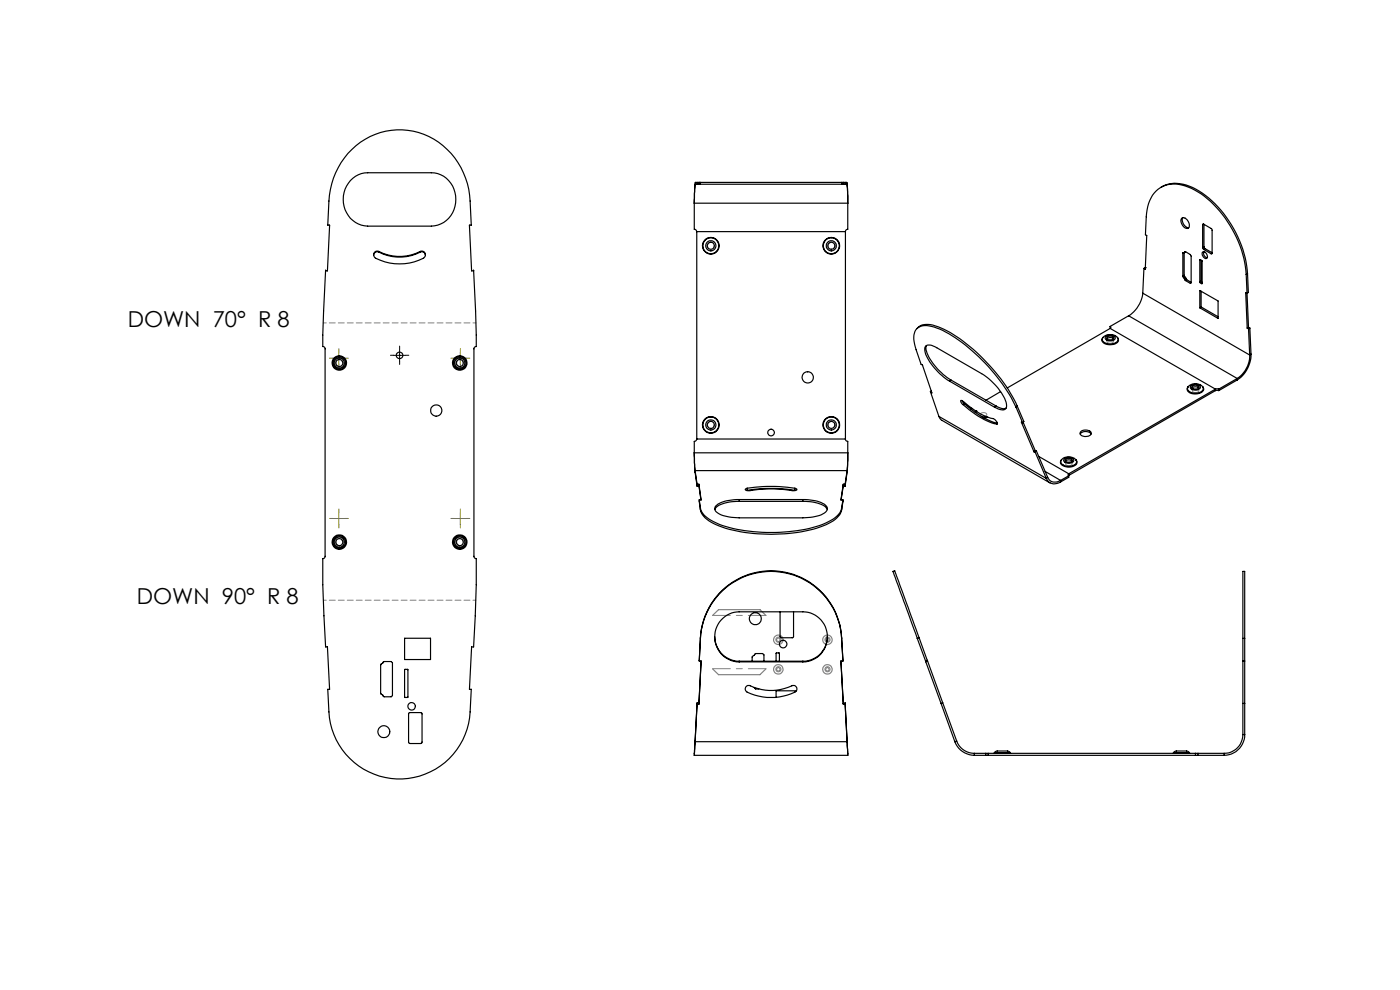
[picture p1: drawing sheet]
<svg xmlns="http://www.w3.org/2000/svg" width="297mm" height="210mm" viewBox="0 0 297 210" stroke-linecap="round" stroke-linejoin="round" font-family="sans-serif">
<defs><g id="words">
<g font-size="4.7">
<text x="27.1" y="69.4">DOWN 70° R 8</text>
<text x="29" y="128.2">DOWN 90° R 8</text>
</g>
</g></defs>
<path d="M151.5 52.3a.7 .7 0 0 1-1.2 .3 .7 .7 0 0 1 .3-1.1 .7 .7 0 0 1 .9 .7v.1M177.1 52.3a.7 .7 0 0 1-1.2 .3 .7 .7 0 0 1 .3-1.1 .7 .7 0 0 1 .9 .7v.1M72.6 76.8a.7 .7 0 0 0-1.1-.3 .7 .7 0 0 0 .2 1.1 .7 .7 0 0 0 1-.7l-.1-.1M98.3 76.8a.7 .7 0 0 0-1.2-.3 .7 .7 0 0 0 .3 1.1 .7 .7 0 0 0 .9-.7v-.1M151.5 90.3a.7 .7 0 0 1-1.2 .3 .7 .7 0 0 1 .3-1.1 .7 .7 0 0 1 .9 .7v.1M177.1 90.3a.7 .7 0 0 1-1.2 .3 .7 .7 0 0 1 .3-1.1 .7 .7 0 0 1 .9 .7v.1M72.6 114.8a.7 .7 0 0 0-1.1-.3 .7 .7 0 0 0 .2 1.1 .7 .7 0 0 0 1-.7l-.1-.1M98.3 114.8a.7 .7 0 0 0-1.2-.3 .7 .7 0 0 0 .3 1.1 .7 .7 0 0 0 .9-.7v-.1" fill="none" stroke="#808080" stroke-width=".21" stroke-dasharray="15.2 1.3 1.3 1.3" stroke-dashoffset="14.9" stroke-linecap="butt"/>
<g fill="none" stroke="#808080" stroke-width=".25">
<path d="M151.2 130.6l1.2-1.3h8.8l1.3 1.3M151.2 141.9l1.2 1.2h8.8l1.3-1.2"/>
<circle cx="165.1" cy="135.7" r="1.01"/>
<circle cx="165.1" cy="135.7" r=".38"/>
<circle cx="175.5" cy="135.7" r="1.01"/>
<circle cx="175.5" cy="135.7" r=".38"/>
<circle cx="165.1" cy="142" r=".37"/>
<circle cx="165.1" cy="142" r="1"/>
<circle cx="175.5" cy="142" r=".37"/>
<circle cx="175.5" cy="142" r="1"/>
</g>
<path d="M235.8 72.8h-.4a.44 .44 0 0 1-.6-.5 .44 .44 0 0 1 .7-.3l.7 .3v.3l-.4 .2M209 88.3h-.5a.44 .44 0 0 1-.6-.4 .44 .44 0 0 1 .7-.4l.7 .3v.3l-.3 .2M227.1 98.7l-.5 .1a.44 .44 0 0 1-.5-.5 .44 .44 0 0 1 .6-.3l.7 .3v.2l-.3 .2M254 83.2l-.5 .1a.44 .44 0 0 1-.6-.5 .44 .44 0 0 1 .7-.3l.7 .3v.2l-.3 .2M165.7 135.5a.55 .55 0 0 0-.9-.2 .55 .55 0 0 0 .1 .9 .55 .55 0 0 0 .8-.6v-.1M176.1 135.5a.55 .55 0 0 0-.9-.2 .55 .55 0 0 0 .2 .9 .55 .55 0 0 0 .7-.6v-.1M165.7 141.8a.55 .55 0 0 0-.9-.2 .55 .55 0 0 0 .1 .9 .55 .55 0 0 0 .8-.6v-.1M176.1 141.8a.55 .55 0 0 0-.9-.2 .55 .55 0 0 0 .2 .9 .55 .55 0 0 0 .7-.6v-.1" fill="none" stroke="#808080" stroke-width=".21" stroke-dasharray="15.2 1.3 1.3 1.3" stroke-linecap="butt"/>
<path d="M83.5 75.4h-.7M84.8 74.1v-.7M84.8 76.6v.7M86 75.4h.7" fill="none" stroke="#000" stroke-width=".21" stroke-dasharray="15.2 1.3 1.3 1.3"/>
<path d="M83.5 75.4h2.5M84.8 74.1v2.5" fill="none" stroke="#000" stroke-width=".21"/>
<g fill="none" stroke="#808000" stroke-width=".21" stroke-dasharray="15.2 1.3 1.3 1.3">
<path d="M70.6 76h-.7M71.9 74.7v-.7M71.9 77.2v.8M73.1 76h.8M96.4 76h-.7M97.7 74.7v-.7M97.7 77.2v.8M98.9 76h.8M70.6 110h-.7M71.9 108.7v-.7M71.9 111.2v.8M73.1 110h.8"/>
<path d="M96.4 110h-.7M97.7 108.7v-.7M97.7 111.2v.8M98.9 110h.8"/>
</g>
<path d="M70.6 76h2.5M71.9 74.7v2.5M96.4 76h2.5M97.6 74.7v2.5M70.6 110h2.5M71.9 108.8v2.5M96.4 110h2.5M97.6 108.8v2.5" fill="none" stroke="#808000" stroke-width=".21"/>
<path d="M100.9 127.3h-32.3" fill="none" stroke="#808080" stroke-width=".21" stroke-dasharray="1.3 .6" stroke-dashoffset=".7"/>
<path d="M68.6 68.5h32.4" fill="none" stroke="#808080" stroke-width=".21" stroke-dasharray="1.3 .6" stroke-dashoffset=".6"/>
<path d="M151.2 130.5h11.3M151.2 141.8h11.3" fill="none" stroke="#808080" stroke-width=".21" stroke-dasharray="15.2 1.3 1.3 1.3" stroke-dashoffset="11.5"/>
<g fill="none" stroke="#000" stroke-width=".25">
<path d="M73.8 32.6a14.6 14.6 0 0 1 24.5 4.1 15.3 15.3 0 0 1 1.4 5.9l.3 5.2h-.4v.1l.4 9.6h.5v-.2l.5 13.8v2.4l-.2 .1-.3 .3v44.2l.4 .4a151.6 151.6 0 0 1-.4 18.7h-.5l-.4 9h.4a24 24 0 0 1-1.3 9.6 15 15 0 0 1-16.4 9.2 15 15 0 0 1-12.5-14l-.3-4.8h.4l-.4-9h-.4a145.3 145.3 0 0 1-.5-18.7l.4-.4v-44.2l-.2-.3-.3-.1v-2.4l.6-13.8v.2h.4l.4-9.6v-.1h-.4a30.6 30.6 0 0 1 .9-8.8 16.9 16.9 0 0 1 3.4-6.4zM74.3 38.3a4.9 4.9 0 0 1 3.7-1.7h13.5a5.7 5.7 0 0 1 4.1 9.1 5.1 5.1 0 0 1-4.1 2.3h-13.5a5.7 5.7 0 0 1-4.9-3.7 5.7 5.7 0 0 1 1.2-6zM147.5 38.7l-.2 4.4M147.5 39.1l-.2 4M147.5 39.1h1.1M147.5 38.7h1.1M147.5 38.7v.4M147.9 38.7v.4M148.3 38.7v.4M148.6 39.1h29.9M148.6 38.7h29.9M148.6 38.7v.4"/>
<path d="M178.5 38.7v.4M178.5 39.1h1.1M178.5 38.7h1.1M178.8 38.7v.4M178.9 38.7v.4M179.3 38.7v.4M179.6 38.7l.2 4.4M179.6 39.1l.2 4M179.6 38.7v.4M246.3 39.7a6.7 6.7 0 0 1 6.7 .1 23.2 23.2 0 0 1 11.5 16.6l.2 1.7M80.4 53.3a9.6 9.6 0 0 0 8.8 0M80.4 53.3a.8 .8 0 0 0-1.1 .4 .8 .8 0 0 0 .4 1.1 10.6 10.6 0 0 0 10.4-.3 .77 .77 0 0 0 0-.9 .77 .77 0 0 0-.9-.3"/>
<path d="M80.4 53.5a9.6 9.6 0 0 0 8.8 0M80.4 53.5a.76 .76 0 0 0-1.1 .6M80.4 53.3v.2M89.2 53.5a.75 .75 0 0 1 1 .6M89.2 53.3v.2M147.3 43.1v5.5l.3 .1 .2 .4M147.3 43.1h32.5M147.8 49.1h31.6M147.8 49.1v44M179.4 49.1v44M179.8 43.1v5.5l-.2 .1-.2 .4M242.7 56.9l.3 .2 .3-7.2-.3-.1 .2-3.8a6.9 6.9 0 0 1 3.9-6.6 8.9 8.9 0 0 1 7.7 1.7 24 24 0 0 1 9.6 17.1"/>
<path d="M242.7 56.9l-.3 5.3M243 56.8h.1M243 56.8l-.3 .1M250.7 46.3a1.45 1.45 0 0 1 1.5 2 .96 .96 0 0 1-1.5-.8l-.2-.7zM250.9 46.2a1.66 1.66 0 0 0 1.3 2.1M250.9 53.7v4.9M250.9 58.6l.1 .2M251 58.8l.2 .3M251.1 53.6l-.2 .1M251.2 58.4l-.3 .2M251.2 53.6v4.8M251.2 58.4l.1 .3"/>
<path d="M251.2 53.6l.3-.2 1 .6 .2 .3v5.7l-.2 .1-1-.6M251.2 53.6l-.3 .1M251.2 59.1l.1 .2M251.3 59.3l.2 .2M251.3 58.7l-.3 .1M251.3 58.7l.2 .2M251.5 53.4l-.3 .2M251.5 58.9l-.3 .2M251.5 58.9l.1 .2M251.6 59.1l-.3 .2M251.6 59.1l.1 .2M251.7 59.3l-.2 .2"/>
<path d="M251.7 59.3l1 .6M254.5 59.8l.1 .2M254.5 55.1v4.7M254.6 55.1l.4 .2v4.8M254.6 55.1h-.1M254.6 60l.4 .2M254.8 59.6l.1 .2M254.8 59.6l-.3 .2M254.8 55.2v4.4M254.9 59.8l-.3 .2M254.9 59.8l.1 .1M255.1 53.5a.82 .82 0 0 1 .9 .3 .82 .82 0 0 1 .1 .9 .65 .65 0 0 1-.7 0 .65 .65 0 0 1-.3-.6z"/>
<path d="M255.1 52.5l.2 .4M255.1 47.7v4.8M255.3 47.5l-.2 .2M255.3 47.5l1.7 1 .1 .2v5M255.3 53.4a1.03 1.03 0 0 0 .8 1.3M255.3 52.9l1.6 .9M255.4 52.4l.2 .3M255.4 52.4l-.3 .1M255.4 47.6v4.8M255.6 52.7l-.3 .2M255.6 52.7l1.5 .9M257.1 53.7l-.2 .1"/>
<path d="M264.4 58.2l.5 11.3M264.7 58.1l.1 3.9-.3 .2-.2-.2 .3 7.6M264.7 58.1l-.3 .1M194.5 69.7a3.4 3.4 0 0 1 3.9-.6 28.7 28.7 0 0 1 11.5 8.4 31.7 31.7 0 0 1 5.9 8.6M196.5 73.3a4.4 4.4 0 0 0 1.3 3.7 14.7 14.7 0 0 0 3.9 3.6M234 71.6a1.94 1.94 0 0 1 3.2 .4 1.85 1.85 0 0 1-2.6 .8 .77 .77 0 0 1-.6-1.2zM234 71.6a.83 .83 0 0 0-.2 1 .83 .83 0 0 0 .9 .4 2.14 2.14 0 0 0 2.6-.7l-.2-.7M234.5 71.5a1.21 1.21 0 0 1 2.1 .3 1.32 1.32 0 0 1-2.1-.1zM234.8 71.9a1.02 1.02 0 0 1 1.4 0M234.9 71.5a.77 .77 0 0 1 .8-.3 .77 .77 0 0 1 .5 .7 .96 .96 0 0 1-1.4-.2zM235.5 69.2l.2 .2-.2 .3M235.5 69.7l-21.8 12.6"/>
<path d="M235.5 69.7l22.3 12.8M235.5 69.2l.1 .4M239.4 67l-3.9 2.2M239.4 67l23.1 13.3M242.4 62.2a6.6 6.6 0 0 1-3 4.8M242.4 62.2l22.7 13.1M254.5 61.6l3.9 2.2v3.7l-3.9-2.2zM254.8 61.8v3.3M254.8 65.1l-.3 .2M254.8 65.1l3.6 2.1M255 60.1v.1M264.6 69.6l.3 .2"/>
<path d="M264.9 69.8l.2 5.5M264.9 69.5l-.3 .1M264.9 69.5l.2 .1M265.1 75.3a6 6 0 0 1-2.6 5M265.1 69.6l.3 5.5M265.1 69.6l-.2 .2M265.4 75.1a6.6 6.6 0 0 1-2.9 5.5M265.4 75.1l-.3 .2M147.3 96.1l.2 3.7M147.3 96.1l.2 4.1M147.3 96.1h32.5M147.5 99.8v.4"/>
<path d="M147.5 99.8l.4 3M147.5 99.8h32.2M147.8 93.1l-.2 .4-.3 .1v2.5M147.8 93.1h31.6M179.4 93.1v.3l.4 .2v2.5M179.7 99.8v.4M179.7 99.8l-.4 3M179.8 96.1l-.1 4.1M179.8 96.1l-.1 3.7M197.4 83.1l1.8 5.2M197.4 83.1v.1M197.4 83.2l.3 .2-2-6-.3-.1-1.1-3.1a5 5 0 0 1 0-4.2 2.9 2.9 0 0 1 3.3-.8 25 25 0 0 1 10 6.5 37.4 37.4 0 0 1 7.9 10.7"/>
<path d="M197.6 82.9l-.2 .2M197.6 83l-.2 .2M199.2 88.3l.5 .8 23 13.3M199.2 88.3l22.8 13.2M201.4 80.8a12.3 12.3 0 0 1-5.2-6.3 .99 .99 0 0 1 .3-1.2 .99 .99 0 0 1 1.2 0l10.5 6a12.1 12.1 0 0 1 5.3 6.3 .97 .97 0 0 1-.3 1.2 .97 .97 0 0 1-1.1 0l-1.1-.4M201.4 80.8l9.6 5.6M201.7 80.6l-.3 .2M201.7 80.6l9.6 5.5M204.1 85l.5 .6M204.3 85.8l-.4-.4a.26 .26 0 0 1-.1-.2 .26 .26 0 0 1 .1-.3h.1a17 17 0 0 0 7.1 4.1l.5 .6v.3h-.1M204.3 85.8a16.7 16.7 0 0 0 7.2 4.1M204.6 85.6a16.1 16.1 0 0 0 7 4.2"/>
<path d="M204.6 85.6l-.3 .2M206.2 86.6l-.3 .1M207 87.2h.1M207 87.2l-.1 .3M207 87.2v.3M209.3 88.4l-.9 .1M209.5 88.5l-.8 .1M211.3 86.1a2.39 2.39 0 0 0 2.1 .5M211.3 86.1l-.3 .3M211.6 89.9h-.1M212.3 83.1l-3.1 1.8M215.5 86.4l1.5 3.3"/>
<path d="M215.8 86.1l-.3 .3M215.8 86.1l1.4 3.3-.2 .3M216.7 89.6v-.1l.3 .2M216.7 89.6l2.7 6.2M216.7 89.6h.1M217.1 89.6l2.5 6M219.4 95.8l.2 .1M219.6 95.9l2.4 5.6M219.6 95.6l-.2 .2M219.6 95.9l.3-.3 2.3 5.6M219.6 95.6l.2 .1M220.4 96.8l6.3 3.7"/>
<path d="M225.2 97.5a.78 .78 0 0 0 .6 1.2 2.09 2.09 0 0 0 2.6-.6l-.2-.6a.77 .77 0 0 1 .3 .9 .77 .77 0 0 1-.7 .5 2.25 2.25 0 0 1-2.8-.7zM225.2 97.5a2.17 2.17 0 0 1 3 0M225.7 97.4a1.21 1.21 0 0 1 2.1 .3 1.31 1.31 0 0 1-2.2 0zM226 97.5a.87 .87 0 0 1 1.5 .2 .82 .82 0 0 1-.8 .4 .82 .82 0 0 1-.7-.6zM226 97.8a.98 .98 0 0 1 1.4 0M229.2 92.1a1.5 1.5 0 0 1 2.3 0M229.4 91.4a1.52 1.52 0 0 1 2.1 .5 1.33 1.33 0 0 1-2.1 .4l-.3-.4zM252.1 82a.97 .97 0 0 0-.1 1.1 .97 .97 0 0 0 1 .4 1.88 1.88 0 0 0 2.4-1l-.3-.5M252.1 82a.81 .81 0 0 0 .6 1.2 1.99 1.99 0 0 0 2.6-.8l-.2-.4M252.1 82a2.13 2.13 0 0 1 3 0M252.6 81.9a1.36 1.36 0 0 1 2.1 .2 1.25 1.25 0 0 1-2.2 .1zM252.9 82a.81 .81 0 0 1 1.4 .3 .87 .87 0 0 1-1.5-.2z"/>
<path d="M252.9 82.3a1.07 1.07 0 0 1 1.4 0M257.8 82.5h.8M257.8 82.9h.8M257.8 82.5l-31.1 18M257.8 82.5v.4M257.8 82.9l-31.1 18M258.6 82.5v.4M262.5 80.3l-3.9 2.2M262.5 80.3v.3M262.5 80.6l-3.9 2.3M147.5 100.2l.4 2.9v-.4M147.9 102.7h.4"/>
<path d="M147.9 103.1h.4M148.3 102.7v.4M148.3 102.7l.4 3.3M148.3 103.1l.4 2.9M148.3 106l.3 2.2M148.3 106h.4M148.3 106l.3 1.8M148.6 107.8a4.9 4.9 0 0 0 3.4 3.1 34.6 34.6 0 0 0 18 1.5 14.3 14.3 0 0 0 7.9-3.3l.4-.6 .2-.7M148.6 108.2a4.9 4.9 0 0 0 3.4 3.1 35.1 35.1 0 0 0 19.7 1.2 11.2 11.2 0 0 0 6.5-3.3l.3-1M148.6 107.8v.4M148.7 106h.1M156.8 106a6.8 6.8 0 0 0-5.1 1.5 1.17 1.17 0 0 0 .9 1.5 10.4 10.4 0 0 0 4.2 .8h13.5a7.6 7.6 0 0 0 5-1.3 .97 .97 0 0 0-.5-1.6 9 9 0 0 0-4.5-.9"/>
<path d="M156.8 106.4a6.8 6.8 0 0 0-5.1 1.5v.2M156.8 106v.4M156.8 106h13.5M156.8 106.4h13.5M158.4 104h.1M158.5 103.6h-.1a.21 .21 0 0 0-.3 .1 .21 .21 0 0 0 .1 .3l.3 .1a35.2 35.2 0 0 1 9.9 0h.3a.25 .25 0 0 0 .4-.3 .24 .24 0 0 0-.4-.2h-.1M158.5 103.6a33.2 33.2 0 0 1 10.1 0M158.5 104a30.5 30.5 0 0 1 10.1 0M158.5 103.6v.4M168.6 104h.2M168.6 103.6v.4M170.3 106.4a7 7 0 0 1 5 1.3l.2 .4"/>
<path d="M170.3 106v.4M178.4 106h.1M178.4 106h.4M178.5 107.8v.4M178.8 106l-.3 2.2M178.8 106l-.3 1.8M178.9 102.7v.4M178.9 102.7h.4M178.9 102.7l-.5 3.3M178.9 103.1l-.5 2.9M178.9 103.1h.4M179.7 100.2l-.4 2.9v-.4"/>
<path d="M221.7 100l3.3 1.9M222 101.5a1.96 1.96 0 0 0 3 .7M222.2 101.2a1.75 1.75 0 0 0 2.8 .7M222.2 101.2l-.2 .3M225 101.9v.3M226.7 100.5l-.1 .2 .1 .2M226.7 100.9l-1.7 1M226.7 100.9v.3l-1.7 1M226.7 100.5v.4M226.7 100.9h.1M85.8 135.4h5.5v4.5h-5.5zM148.6 135.3a15 15 0 0 1 15-14.2 15 15 0 0 1 14.9 14.2"/>
<path d="M148.6 135.3v.1M148.6 135.4l-.3 4.8M148.6 135.3l-.3 4.9M151.6 135a5.2 5.2 0 0 0 5.2 5.3M165.5 129.8v5.3l.2 .2 2.6-.1v-5.4M175.5 135a5.2 5.2 0 0 1-5.2 5.3M178.5 135.3v.1a15 15 0 0 0-14.9-14.2 15 15 0 0 0-15 14.2M178.5 135.3l.3 4.9M194.6 135.4l1.8 4.8M195 135.3l-5.2-14.2-.4 .1 .1 .1 5.1 14.1M195 135.3l1.7 4.8M195 135.3l-.4 .1"/>
<path d="M263.7 135.4v-14.2h.4v14.2M263.7 135.4h.4M263.7 135.4v20.4M264.1 135.4v20.4M80.9 140.9l.6-.6h1.5l.3 .3v7l-.3 .2h-1.5l-.7-.7zM85.9 142h.6v5.9h-.7zM86.7 151.2h2.6l.2 .1v6.2l-.1 .2h-2.4l-.3-.1zM147.5 157.3l-.2 2.9M147.5 157.3v-.1l-.2 3M147.5 157.3h32.2M147.9 149.2h.4v.2M148.3 149.4h-.4v-.3l-.4 8.2"/>
<path d="M148.3 140.2h.4M148.7 140.2l-.4 9.2M148.7 140.2v.2M156.8 140.4a5.3 5.3 0 0 1-5.2-5.3 5.3 5.3 0 0 1 5.2-5.3h13.5a5.3 5.3 0 0 1 5.2 5.3 5.3 5.3 0 0 1-5.2 5.3M156.8 140.4h13.5M156.8 140.3v.1M156.8 140.3h13.5M158.4 145.5l.5-.1a10.8 10.8 0 0 0 9.3 0 .74 .74 0 0 1 .9 .5 .74 .74 0 0 1-.5 .9 11.3 11.3 0 0 1-10.3-.2 .73 .73 0 0 1 .1-1.1zM159.6 140.3v-.9l.7-.8h1.5l.3 .3v1.4M160 145.8l.3 .3h.7M164.6 140.3l.1-1.8h.6v1.8M168.9 146.5h-4.3v1.4"/>
<path d="M170.3 140.3v.1M178.4 140.2h.4M178.4 140.2v.2M178.4 140.2l.5 9.2M178.8 140.1v.1M178.9 149.4h.4v-.3l.4 8.2M179.3 149.2h-.4v.2M179.7 157.3l.1 2.9M179.7 157.3v-.1l.1 3M196.4 140.2v.2M196.4 140.4l3.2 8.8M196.7 140.1l-.3 .1"/>
<path d="M196.7 140.1l.1 .1M196.8 140.2l-.4 .2M196.8 140.2l3.2 8.9M199.6 149.2l3 8.1M200 149.1l-.4 .1M200 149.1l3 8.1M202.6 157.3a4.5 4.5 0 0 0 4.1 2.9M203 157.2a4 4 0 0 0 3.7 2.6M203 157.2l-.4 .1M206.7 159.8h2.4M206.7 159.8v.4M209.1 159.8h.5"/>
<path d="M209.1 159.8v.4M209.6 159.8h44M209.6 159.8v.4M211 159.7l.3-.3 .5-.1a3.8 3.8 0 0 1 2.4 .2l.1 .2M211 159.7h3.3M211 159.7l-.1 .1M214.3 159.7l.1 .1M249 159.7l.3-.3 .5-.1a3.8 3.8 0 0 1 2.4 .2l.1 .2M249 159.7h3.3M249 159.7l-.2 .1M252.3 159.7l.1 .1M253.6 159.8h.5"/>
<path d="M253.6 159.8v.4M254.1 159.8h5.6M254.1 159.8v.4M259.7 159.8v.4M263.7 155.8a4 4 0 0 1-4 4M263.7 140.2h.4M263.7 149.2h.4M263.7 155.8h.4M264.1 155.8a4.4 4.4 0 0 1-4.4 4.4M147.3 160.2h32.5M206.7 160.2h2.4M209.1 160.2h.5"/>
<path d="M209.6 160.2h44M253.6 160.2h.5M254.1 160.2h5.6"/>
<circle cx="150.8" cy="52.1" r=".75"/>
<circle cx="150.8" cy="52.1" r="1.77"/>
<circle cx="150.8" cy="52.1" r="1.08"/>
<circle cx="150.8" cy="52.1" r="1.68"/>
<circle cx="176.3" cy="52.1" r="1.69"/>
<circle cx="176.4" cy="52.1" r=".74"/>
<circle cx="176.4" cy="52.1" r="1.76"/>
<circle cx="176.4" cy="52.1" r="1.08"/>
<circle cx="72" cy="77" r="1.07"/>
<circle cx="72" cy="77" r=".74"/>
<circle cx="72" cy="77" r="1.54"/>
<circle cx="72" cy="77" r="1.33"/>
<circle cx="84.8" cy="75.4" r=".7"/>
<circle cx="97.5" cy="77" r=".74"/>
<circle cx="97.5" cy="77" r="1.55"/>
<circle cx="97.5" cy="77" r="1.34"/>
<circle cx="97.6" cy="77" r="1.08"/>
<circle cx="92.5" cy="87.1" r="1.2"/>
<circle cx="150.8" cy="90.1" r="1.08"/>
<circle cx="150.8" cy="90.1" r=".74"/>
<circle cx="150.8" cy="90.1" r="1.77"/>
<circle cx="150.8" cy="90.1" r="1.68"/>
<circle cx="163.6" cy="91.7" r=".7"/>
<circle cx="171.4" cy="80.1" r="1.19"/>
<circle cx="176.3" cy="90.1" r="1.08"/>
<circle cx="176.3" cy="90.1" r="1.68"/>
<circle cx="176.4" cy="90.1" r=".74"/>
<circle cx="176.4" cy="90.1" r="1.76"/>
<circle cx="72" cy="115" r="1.07"/>
<circle cx="72" cy="115" r=".74"/>
<circle cx="72" cy="115" r="1.33"/>
<circle cx="72" cy="115" r="1.55"/>
<circle cx="97.5" cy="115" r=".74"/>
<circle cx="97.5" cy="115" r="1.56"/>
<circle cx="97.5" cy="115" r="1.34"/>
<circle cx="97.6" cy="115" r="1.08"/>
<circle cx="160.2" cy="131.2" r="1.28"/>
<circle cx="166.1" cy="136.6" r=".81"/>
<circle cx="81.4" cy="155.2" r="1.27"/>
<circle cx="87.3" cy="149.8" r=".8"/>
</g>
<use href="#words"/>
</svg>
